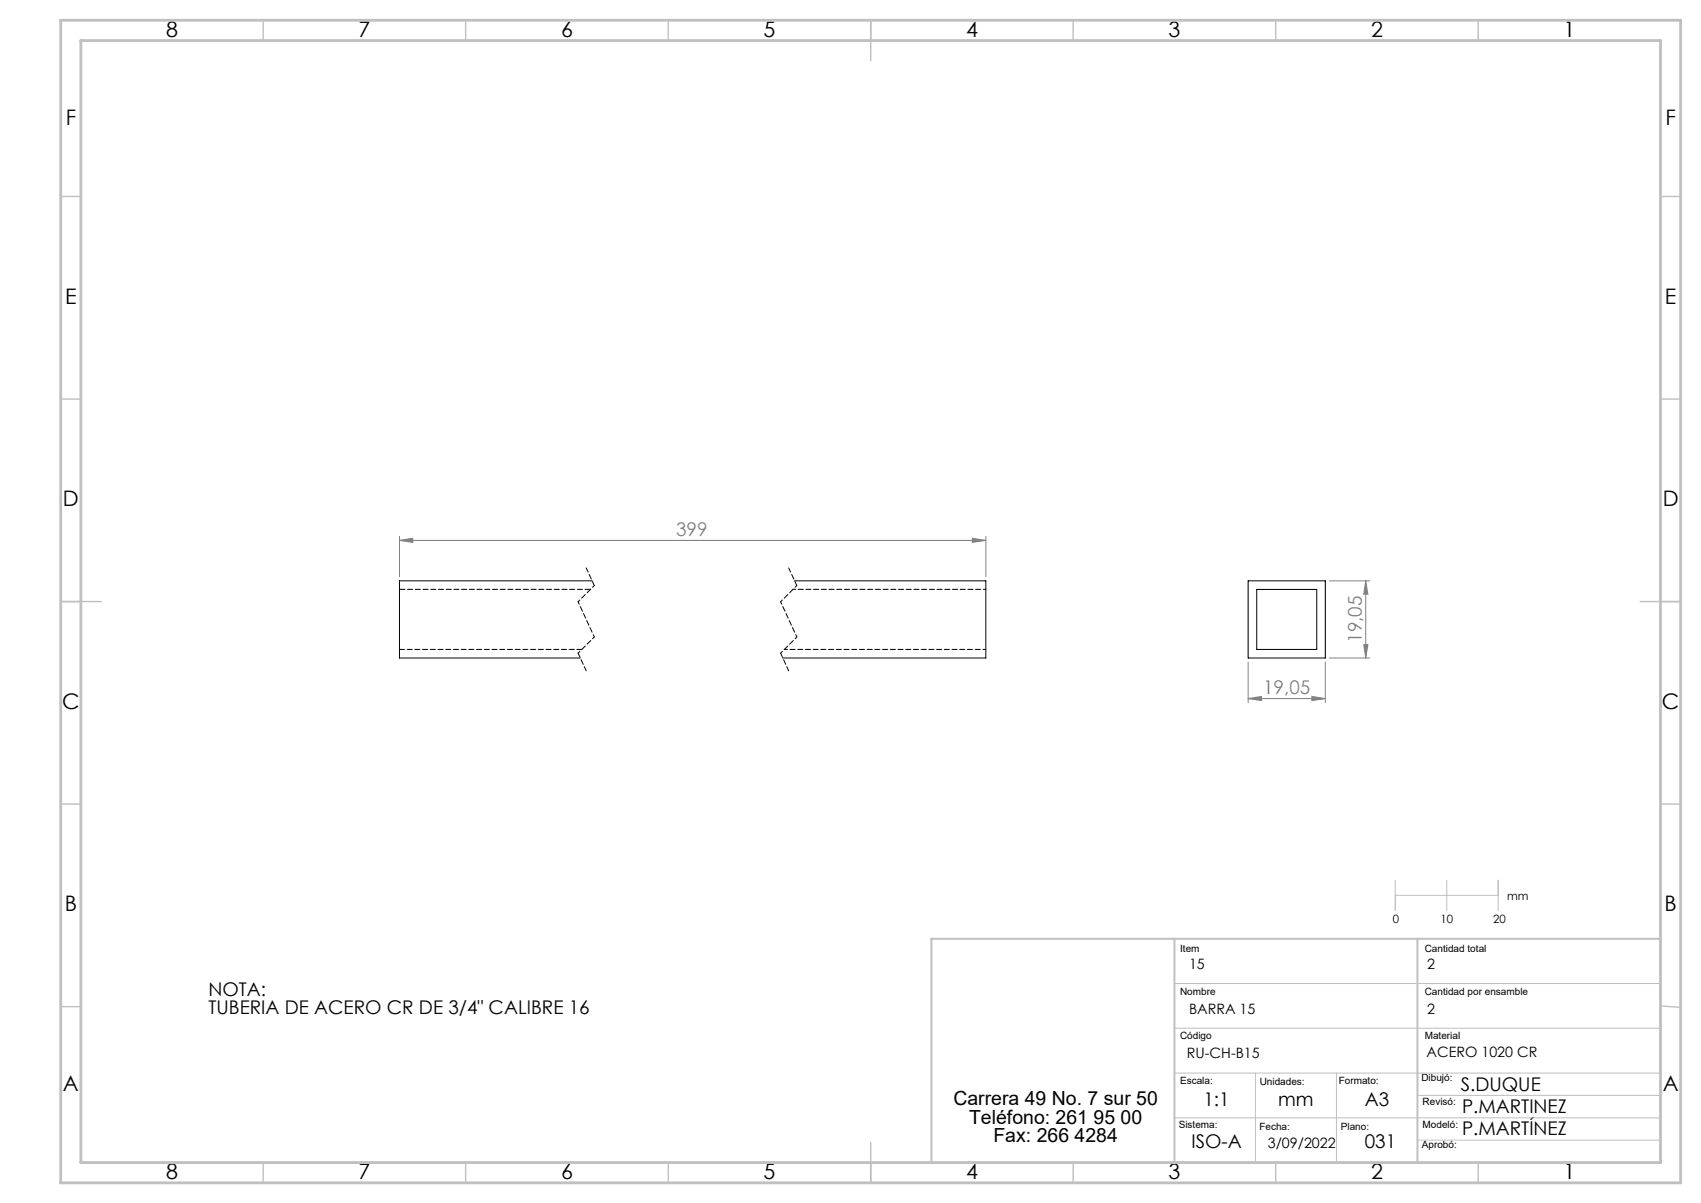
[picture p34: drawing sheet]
<svg xmlns="http://www.w3.org/2000/svg" width="420mm" height="297mm" viewBox="0 0 420 297" stroke-linecap="round" stroke-linejoin="round" font-family="sans-serif">
<defs><g id="words">
<g font-size="5.3">
<text x="41" y="9">8</text>
<text x="88.5" y="9">7</text>
<text x="138.5" y="9">6</text>
<text x="188.5" y="9">5</text>
<text x="238.5" y="9">4</text>
<text x="288.5" y="9">3</text>
<text x="338.5" y="9">2</text>
<text x="386" y="9">1</text>
<text x="16.2" y="30.8">F</text>
<text x="411.2" y="30.8">F</text>
<text x="16.1" y="75">E</text>
<text x="411.1" y="75">E</text>
<text x="15.5" y="125">D</text>
<text x="410.5" y="125">D</text>
<text x="15.4" y="175">C</text>
<text x="410.4" y="175">C</text>
<text x="16" y="225">B</text>
<text x="411" y="225">B</text>
<text x="15.5" y="269.3">A</text>
<text x="410.5" y="269.3">A</text>
<text x="41" y="291">8</text>
<text x="88.5" y="291">7</text>
<text x="138.5" y="291">6</text>
<text x="188.5" y="291">5</text>
<text x="238.5" y="291">4</text>
<text x="288.5" y="291">3</text>
<text x="338.5" y="291">2</text>
<text x="386" y="291">1</text>
</g>
<g font-size="4.8">
<text x="235.4" y="272.9">Carrera 49 No. 7 sur 50</text>
<text x="239.3" y="277.4">Teléfono: 261 95 00</text>
<text x="245.3" y="281.9">Fax: 266 4284</text>
</g>
<g font-size="4.7" fill="#808080">
<text x="166.9" y="132.4">399</text>
<text x="336.2" y="158.7" transform="rotate(-90 336.2 158.7)">19,05</text>
<text x="311.9" y="171.4">19,05</text>
</g>
<g font-size="4.7">
<text x="51.5" y="245.8">NOTA:</text>
<text x="51.5" y="250.3">TUBERIA DE ACERO CR DE 3/4&quot; CALIBRE 16</text>
<text x="360.7" y="269.2">S.DUQUE</text>
<text x="297.2" y="272.9">1:1</text>
<text x="315.6" y="272.9">mm</text>
<text x="337" y="272.9">A3</text>
<text x="361" y="274.8">P.MARTINEZ</text>
<text x="361" y="280.2">P.MARTÍNEZ</text>
<text x="294.2" y="283.5">ISO-A</text>
<text x="337" y="283.5">031</text>
</g>
<g font-size="3.5">
<text x="293.6" y="239.2">15</text>
<text x="352.4" y="239.2">2</text>
<text x="293.6" y="250.2">BARRA 15</text>
<text x="352.4" y="250.2">2</text>
<text x="293.1" y="261.2">RU-CH-B15</text>
<text x="352.2" y="261.1">ACERO 1020 CR</text>
<text x="313" y="283.5">3/09/2022</text>
</g>
<g font-size="2.8">
<text x="343.9" y="227.8">0</text>
<text x="355.7" y="227.8">10</text>
<text x="368.7" y="227.8">20</text>
<text x="372.2" y="222.3">mm</text>
</g>
<g font-size="2.5">
<text x="291.4" y="235.1">Item</text>
<text x="351.8" y="235.1">Cantidad total</text>
<text x="291.4" y="245.5">Nombre</text>
<text x="351.8" y="245.5">Cantidad por ensamble</text>
<text x="291.4" y="256.5">Código</text>
<text x="351.8" y="256.5">Material</text>
<text x="291.4" y="267.7">Escala:</text>
<text x="311" y="267.8">Unidades:</text>
<text x="330.6" y="267.7">Formato:</text>
<text x="351" y="267">Dibujó:</text>
<text x="351.3" y="272.9">Revisó:</text>
<text x="291" y="278.4">Sistema:</text>
<text x="311" y="279">Fecha:</text>
<text x="331.1" y="279">Plano:</text>
<text x="351.3" y="278.4">Modeló:</text>
<text x="351.1" y="283.5">Aprobó:</text>
</g>
</g></defs>
<g fill="none" stroke="#808080" stroke-width=".25">
<path d="M98.6 133.4l3.3-.5v1zM98.6 132.4v10M98.6 133.4h144.8M240.1 132.9l3.3 .5-3.3 .5zM243.4 132.4v10M328.2 143.4h10M336.7 159.2h1l-.5 3.3zM337.2 143.4l.5 3.3h-1zM337.2 143.4v19.1M308.2 172.5l3.3-.6v1.1zM308.2 163.4v10.1M308.2 172.5h19"/>
<path d="M323.9 171.9l3.3 .6-3.3 .5zM327.2 163.4v10.1M328.2 162.5h10"/>
</g>
<path d="M144.7 140.2l2 4.4M194.7 140.2l2 4.4M142.7 161.3l2 4.3M192.7 161.3l2 4.3" fill="none" stroke="#000" stroke-width=".25" stroke-dasharray="1.3 .6" stroke-dashoffset=".1"/>
<path d="M146.7 144.6l-4 4M146.7 157.3l-4 4M196.7 144.6l-4 4M196.7 157.3l-4 4" fill="none" stroke="#000" stroke-width=".25" stroke-dasharray="1.3 .6" stroke-dashoffset=".7"/>
<path d="M142.7 148.6l4 8.7M192.7 148.6l4 8.7" fill="none" stroke="#000" stroke-width=".25" stroke-dasharray="1.3 .6" stroke-dashoffset=".6"/>
<path d="M344.5 217.3v7.5M357.2 217.3v7.5M369.9 217.3v7.5M344.5 221h25.4M290 242.8h120M290 253.9h120M290 264.9h120M290 276h120M310 264.9v22.1M330 264.9v22.1M350 270.4h60M350 281.5h60" fill="none" stroke="#c0c0c0" stroke-width=".25"/>
<g fill="none" stroke="#c0c0c0" stroke-width=".35">
<path d="M65 5v5M115 5v5M165 5v5M215 5v10M265 5v5M315 5v5M365 5v5M15 48.5h5M410 48.5h5M15 98.5h5M410 98.5h5M15 148.5h10"/>
<path d="M405 148.5h10M15 198.5h5M410 198.5h5M15 248.5h5M410 248.4l5 .3M65 287v5M115 287v5M165 287v5M215 282v10M265 287v5M315 287v5M365 287v5"/>
</g>
<path d="M290 231.8v55.2M350 231.8v55.2M410 231.8h-180v55.2" fill="none" stroke="#c0c0c0" stroke-width=".5"/>
<path d="M15 5h400v287h-400zM20 10h390v277h-390z" fill="none" stroke="#c0c0c0" stroke-width=".7"/>
<g fill="#808080">
<path d="M336.7 159.2h1l-.5 3.3zM337.2 143.4l.5 3.3h-1z"/>
<path d="M308.2 172.5l3.3-.6v1.1zM323.9 171.9l3.3 .6-3.3 .5z"/>
<path d="M98.6 133.4l3.3-.5v1zM240.1 132.9l3.3 .5-3.3 .5z"/>
</g>
<path d="M146.2 143.4h-47.6v19.1h44.7M196.2 143.4h47.2v19.1h-50.1M308.2 143.4h19v19.1h-19zM310.3 145.5h14.8v14.8h-14.8z" fill="none" stroke="#000" stroke-width=".25"/>
<path d="M243.4 160.3h-49.7" fill="none" stroke="#000" stroke-width=".25" stroke-dasharray="1.3 .6" stroke-dashoffset=".5"/>
<path d="M243.4 145.5h-47.6" fill="none" stroke="#000" stroke-width=".25" stroke-dasharray="1.3 .6" stroke-dashoffset=".6"/>
<path d="M143.7 160.3h-45.1" fill="none" stroke="#000" stroke-width=".25" stroke-dasharray="1.3 .6"/>
<path d="M145.8 145.5h-47.2" fill="none" stroke="#000" stroke-width=".25" stroke-dasharray="1.3 .6" stroke-dashoffset="-.1"/>
<use href="#words"/>
</svg>
